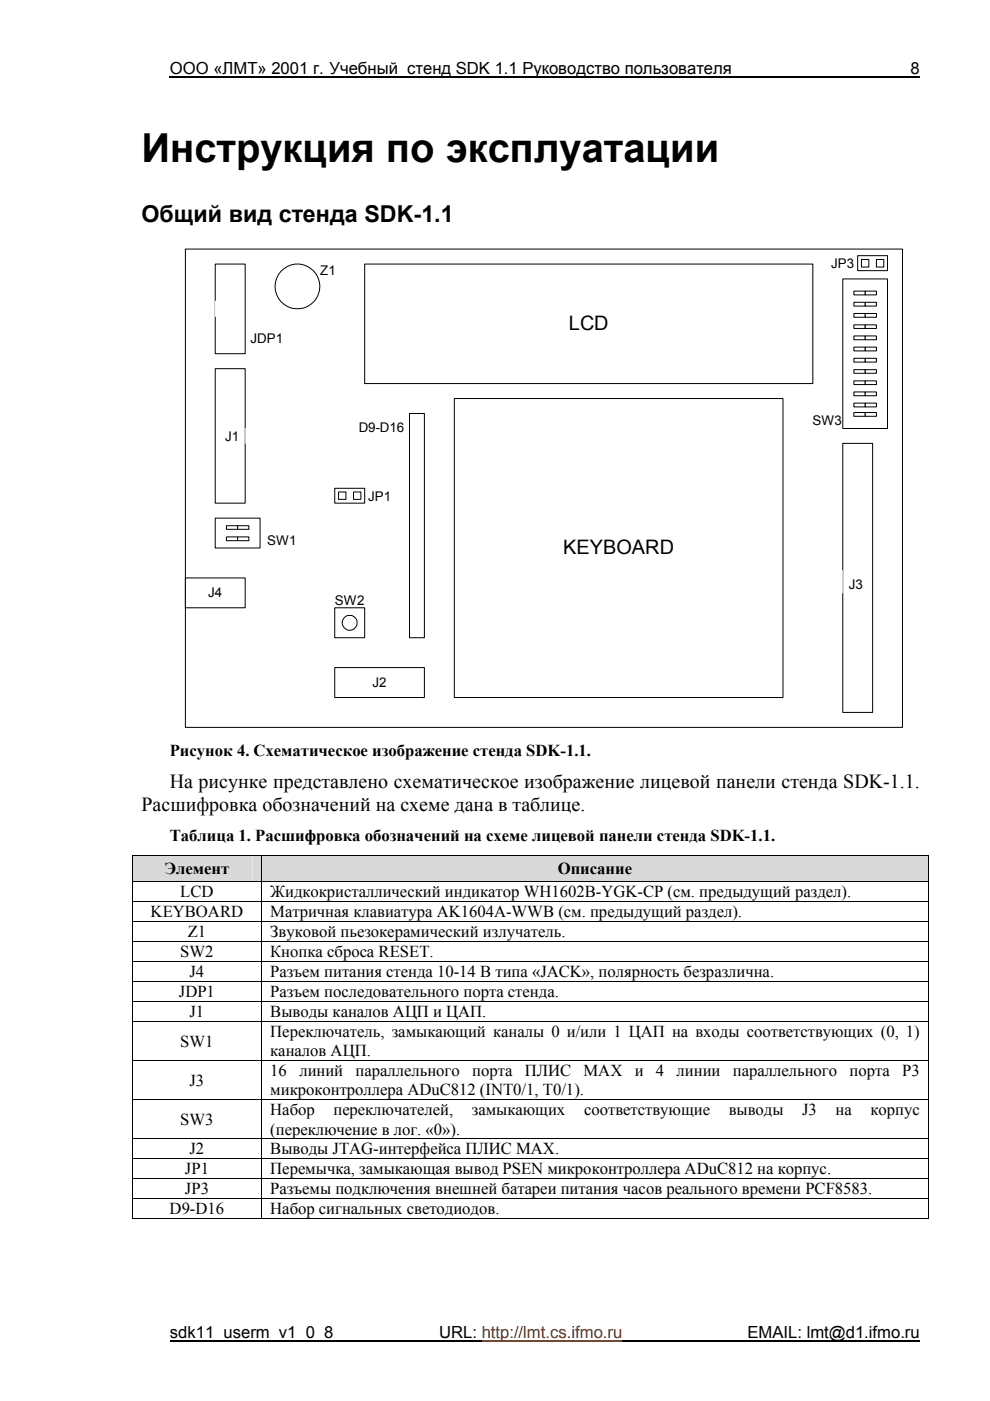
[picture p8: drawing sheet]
<svg xmlns="http://www.w3.org/2000/svg" width="210mm" height="297mm" viewBox="0 0 210 297" stroke-linecap="round" stroke-linejoin="round" font-family="sans-serif">
<defs><g id="words">
<text font-size="8.5" x="30" y="34.3">Инструкция по эксплуатации</text>
<text font-size="4.9" x="30" y="47.1">Общий вид стенда SDK-1.1</text>
<g font-size="4.2">
<text x="120.6" y="69.9">LCD</text>
<text x="119.4" y="117.5">KEYBOARD</text>
<text x="36" y="167.1">На рисунке представлено схематическое изображение лицевой панели стенда SDK-1.1.</text>
<text x="30" y="172">Расшифровка обозначений на схеме дана в таблице.</text>
</g>
<g font-size="3.5">
<text x="36" y="15.7">ООО «ЛМТ» 2001 г. Учебный стенд SDK 1.1 Руководство пользователя</text>
<text x="193.1" y="15.7">8</text>
<text x="36" y="160.3">Рисунок 4. Схематическое изображение стенда SDK-1.1.</text>
<text x="36" y="178.3">Таблица 1. Расшифровка обозначений на схеме лицевой панели стенда SDK-1.1.</text>
<text x="34.9" y="185.4">Элемент</text>
<text x="118.3" y="185.4">Описание</text>
<text x="38.2" y="190.3">LCD</text>
<text x="57.3" y="190.3">Жидкокристаллический индикатор WH1602B-YGK-CP (см. предыдущий раздел).</text>
<text x="31.9" y="194.5">KEYBOARD</text>
<text x="57.3" y="194.5">Матричная клавиатура AK1604A-WWB (см. предыдущий раздел).</text>
<text x="38.2" y="203">SW2</text>
<text x="39.8" y="198.7">Z1</text>
<text x="57.3" y="203">Кнопка сброса RESET.</text>
<text x="57.3" y="198.7">Звуковой пьезокерамический излучатель.</text>
<text x="40.2" y="207.2">J4</text>
<text x="57.3" y="207.2">Разъем питания стенда 10-14 В типа «JACK», полярность безразлична.</text>
<text x="37.9" y="211.4">JDP1</text>
<text x="40.2" y="215.7">J1</text>
<text x="57.3" y="211.4">Разъем последовательного порта стенда.</text>
<text x="57.3" y="215.7">Выводы каналов АЦП и ЦАП.</text>
<text x="38.2" y="221.9">SW1</text>
<text x="57.3" y="219.9">Переключатель, замыкающий каналы 0 и/или 1 ЦАП на входы соответствующих (0, 1)</text>
<text x="57.3" y="224">каналов АЦП.</text>
<text x="40.2" y="230.2">J3</text>
<text x="57.3" y="232.2">микроконтроллера ADuC812 (INT0/1, T0/1).</text>
<text x="57.3" y="228.2">16</text>
<text x="63.5" y="228.2">линий</text>
<text x="75.4" y="228.2">параллельного</text>
<text x="100.1" y="228.2">порта</text>
<text x="111.3" y="228.2">ПЛИС</text>
<text x="123.7" y="228.2">MAX</text>
<text x="134.6" y="228.2">и</text>
<text x="139.1" y="228.2">4</text>
<text x="143.5" y="228.2">линии</text>
<text x="155.4" y="228.2">параллельного</text>
<text x="180.1" y="228.2">порта</text>
<text x="191.3" y="228.2">P3</text>
<text x="38.2" y="238.5">SW3</text>
<text x="57.3" y="236.5">Набор</text>
<text x="70.7" y="236.5">переключателей,</text>
<text x="100" y="236.5">замыкающих</text>
<text x="123.8" y="236.5">соответствующие</text>
<text x="154.5" y="236.5">выводы</text>
<text x="170.1" y="236.5">J3</text>
<text x="177.1" y="236.5">на</text>
<text x="184.5" y="236.5">корпус</text>
<text x="40.2" y="244.8">J2</text>
<text x="57.3" y="244.8">Выводы JTAG-интерфейса ПЛИС MAX.</text>
<text x="57.3" y="240.5">(переключение в лог. «0»).</text>
<text x="39.2" y="249">JP1</text>
<text x="57.3" y="249">Перемычка, замыкающая вывод PSEN микроконтроллера ADuC812 на корпус.</text>
<text x="36" y="257.5">D9-D16</text>
<text x="39.2" y="253.2">JP3</text>
<text x="57.3" y="257.5">Набор сигнальных светодиодов.</text>
<text x="57.3" y="253.2">Разъемы подключения внешней батареи питания часов реального времени PCF8583.</text>
<text x="36" y="283.7">sdk11_userm_v1_0_8</text>
<text x="93.1" y="283.7">URL: http://lmt.cs.ifmo.ru</text>
<text x="158.5" y="283.7">EMAIL: lmt@d1.ifmo.ru</text>
</g>
<g font-size="2.8">
<text x="67.9" y="58.2">Z1</text>
<text x="176.2" y="56.8">JP3</text>
<text x="53.1" y="72.7">JDP1</text>
<text x="47.7" y="93.5">J1</text>
<text x="76.1" y="91.7">D9-D16</text>
<text x="172.3" y="90.1">SW3</text>
<text x="78" y="106.1">JP1</text>
<text x="56.6" y="115.6">SW1</text>
<text x="179.9" y="124.8">J3</text>
<text x="44.1" y="126.6">J4</text>
<text x="71" y="128.3">SW2</text>
<text x="79" y="145.6">J2</text>
</g>
</g></defs>
<path d="M36 16.3h159M36 284.2h66.1M132 284.2h63" fill="none" stroke="#000" stroke-width=".25"/>
<path d="M102.1 284.2h29.9" fill="none" stroke="#9a3300" stroke-width=".25"/>
<g fill="#fff" stroke="#000" stroke-width=".21">
<path d="M39.3 52.8h152v101.4h-152z" fill-rule="evenodd"/>
<path d="M77.3 56h95v25.3h-95z" fill-rule="evenodd"/>
<path d="M96.3 84.5h69.7v63.4h-69.7z" fill-rule="evenodd"/>
<path d="M45.6 56h6.4v19h-6.4z" fill-rule="evenodd"/>
</g>
<path d="M45.6 63.9h1.6v3.2h-1.6z" fill-rule="evenodd" fill="#fff" stroke="#fff" stroke-width=".21"/>
<g fill="#fff" stroke="#000" stroke-width=".21">
<path d="M45.6 78.2h6.4v28.5h-6.4z" fill-rule="evenodd"/>
<circle cx="63.1" cy="60.7" r="4.7"/>
</g>
<path d="M52 90.8v3.2z" fill="#fff" stroke="#fff" stroke-width=".21"/>
<g fill="#fff" stroke="#000" stroke-width=".21">
<path d="M71 103.5h6.3v3.2h-6.3z" fill-rule="evenodd"/>
<path d="M71.8 104.3h1.5v1.6h-1.5z" fill-rule="evenodd"/>
<path d="M75 104.3h1.5v1.6h-1.5z" fill-rule="evenodd"/>
<path d="M39.3 122.5h12.7v6.4h-12.7z" fill-rule="evenodd"/>
<path d="M71 141.5h19v6.4h-19z" fill-rule="evenodd"/>
<path d="M86.8 87.7h3.2v47.5h-3.2z" fill-rule="evenodd"/>
<path d="M178.7 59.1h9.5v31.7h-9.5z" fill-rule="evenodd"/>
<path d="M181 87.5h2.5v.8h-2.5z" fill-rule="evenodd"/>
<path d="M183.5 87.5h2.3v.8h-2.3z" fill-rule="evenodd"/>
<path d="M181 85.5h2.5v.8h-2.5z" fill-rule="evenodd"/>
<path d="M183.5 85.5h2.3v.8h-2.3z" fill-rule="evenodd"/>
<path d="M181 83.1h2.5v.8h-2.5z" fill-rule="evenodd"/>
<path d="M183.5 83.1h2.3v.8h-2.3z" fill-rule="evenodd"/>
<path d="M181 80.8h2.5v.7h-2.5z" fill-rule="evenodd"/>
<path d="M183.5 80.8h2.3v.7h-2.3z" fill-rule="evenodd"/>
<path d="M181 78.4h2.5v.7h-2.5z" fill-rule="evenodd"/>
<path d="M183.5 78.4h2.3v.7h-2.3z" fill-rule="evenodd"/>
<path d="M181 76h2.5v.8h-2.5z" fill-rule="evenodd"/>
<path d="M183.5 76h2.3v.8h-2.3z" fill-rule="evenodd"/>
<path d="M181 73.6h2.5v.8h-2.5z" fill-rule="evenodd"/>
<path d="M183.5 73.6h2.3v.8h-2.3z" fill-rule="evenodd"/>
<path d="M181 71.2h2.5v.8h-2.5z" fill-rule="evenodd"/>
<path d="M183.5 71.2h2.3v.8h-2.3z" fill-rule="evenodd"/>
<path d="M181 68.9h2.5v.7h-2.5z" fill-rule="evenodd"/>
<path d="M183.5 68.9h2.3v.7h-2.3z" fill-rule="evenodd"/>
<path d="M181 66.5h2.5v.8h-2.5z" fill-rule="evenodd"/>
<path d="M183.5 66.5h2.3v.8h-2.3z" fill-rule="evenodd"/>
<path d="M181 64.1h2.5v.8h-2.5z" fill-rule="evenodd"/>
<path d="M183.5 64.1h2.3v.8h-2.3z" fill-rule="evenodd"/>
<path d="M181 61.7h2.5v.8h-2.5z" fill-rule="evenodd"/>
<path d="M183.5 61.7h2.3v.8h-2.3z" fill-rule="evenodd"/>
<path d="M181.8 54.2h6.4v3.2h-6.4z" fill-rule="evenodd"/>
<path d="M182.6 55h1.6v1.6h-1.6z" fill-rule="evenodd"/>
<path d="M185.8 55h1.6v1.6h-1.6z" fill-rule="evenodd"/>
<path d="M178.7 94h6.3v57h-6.3z" fill-rule="evenodd"/>
</g>
<path d="M178.7 121v4.7z" fill="#fff" stroke="#fff" stroke-width=".21"/>
<g fill="#fff" stroke="#000" stroke-width=".21">
<path d="M71 128.9h6.3v6.3h-6.3z" fill-rule="evenodd"/>
<path d="M45.6 109.9h9.5v6.3h-9.5z" fill-rule="evenodd"/>
<path d="M48 113.8h2.4v.8h-2.4z" fill-rule="evenodd"/>
<path d="M50.4 113.8h2.4v.8h-2.4z" fill-rule="evenodd"/>
<path d="M48 111.5h2.4v.7h-2.4z" fill-rule="evenodd"/>
<path d="M50.4 111.5h2.4v.7h-2.4z" fill-rule="evenodd"/>
<circle cx="74.1" cy="132" r="1.6"/>
</g>
<g fill="#d9d9d9">
<path d="M28.2 181.4h27.1v5.5h-27.1z"/>
<path d="M30 181.4h23.5v5.5h-23.5z"/>
<path d="M55.5 181.4h141.3v5.5h-141.3z"/>
<path d="M57.3 181.4h137.7v5.5h-137.7z"/>
</g>
<g fill="#000">
<path d="M28 181.2h.2v.2h-.2zM196.8 181.2h.2v.2h-.2zM196.8 186.9h.2v.1h-.2zM196.8 191.1h.2v.2h-.2zM196.8 195.3h.2v.2h-.2zM196.8 199.6h.2v.1h-.2zM196.8 203.8h.2v.2h-.2zM196.8 208h.2v.2h-.2zM196.8 212.3h.2v.1h-.2zM196.8 216.5h.2v.2h-.2zM196.8 224.8h.2v.2h-.2zM196.8 233.1h.2v.1h-.2z"/>
<path d="M196.8 241.4h.2v.1h-.2zM196.8 245.6h.2v.2h-.2zM196.8 249.8h.2v.2h-.2zM196.8 254.1h.2v.1h-.2zM196.8 258.3h.2v.2h-.2z"/>
</g>
<g fill="none" stroke="#000" stroke-width=".21">
<path d="M28 181.3h168.8M28 186.9h168.8M28 191.2h168.8M28 195.4h168.8M28 199.6h168.8M28.1 181.4v5.5M28.1 187v4.1M28.1 191.3v4M28.1 195.5v4.1M28.1 199.7v4.1M55.4 181.4v5.5M55.4 187v4.1"/>
<path d="M55.4 191.3v4M55.4 195.5v4.1M55.4 199.7v4.1M196.9 181.4v5.5M196.9 187v4.1M196.9 191.3v4M196.9 195.5v4.1M196.9 199.7v4.1M28 203.9h168.8M28 208.1h168.8M28 212.3h168.8M28 216.6h168.8"/>
<path d="M28.1 204v4M28.1 208.2v4.1M28.1 212.4v4.1M28.1 216.7v8.1M55.4 204v4M55.4 208.2v4.1M55.4 212.4v4.1M55.4 216.7v8.1M196.9 204v4M196.9 208.2v4.1M196.9 212.4v4.1M196.9 216.7v8.1"/>
<path d="M28 224.9h168.8M28 233.2h168.8M28.1 225v8.1M28.1 233.2v8.2M55.4 225v8.1M55.4 233.2v8.2M196.9 225v8.1M196.9 233.2v8.2M28 241.4h168.8M28 245.7h168.8M28 249.9h168.8M28 254.1h168.8"/>
<path d="M28 258.4h27.3M28.1 241.5v4.1M28.1 245.8v4M28.1 250v4.1M28.1 254.2v4.3M55.4 241.5v4.1M55.4 245.8v4M55.4 250v4.1M55.4 254.2v4.3M55.5 258.4h141.3M196.9 241.5v4.1M196.9 245.8v4"/>
<path d="M196.9 250v4.1M196.9 254.2v4.3"/>
</g>
<use href="#words"/>
</svg>
